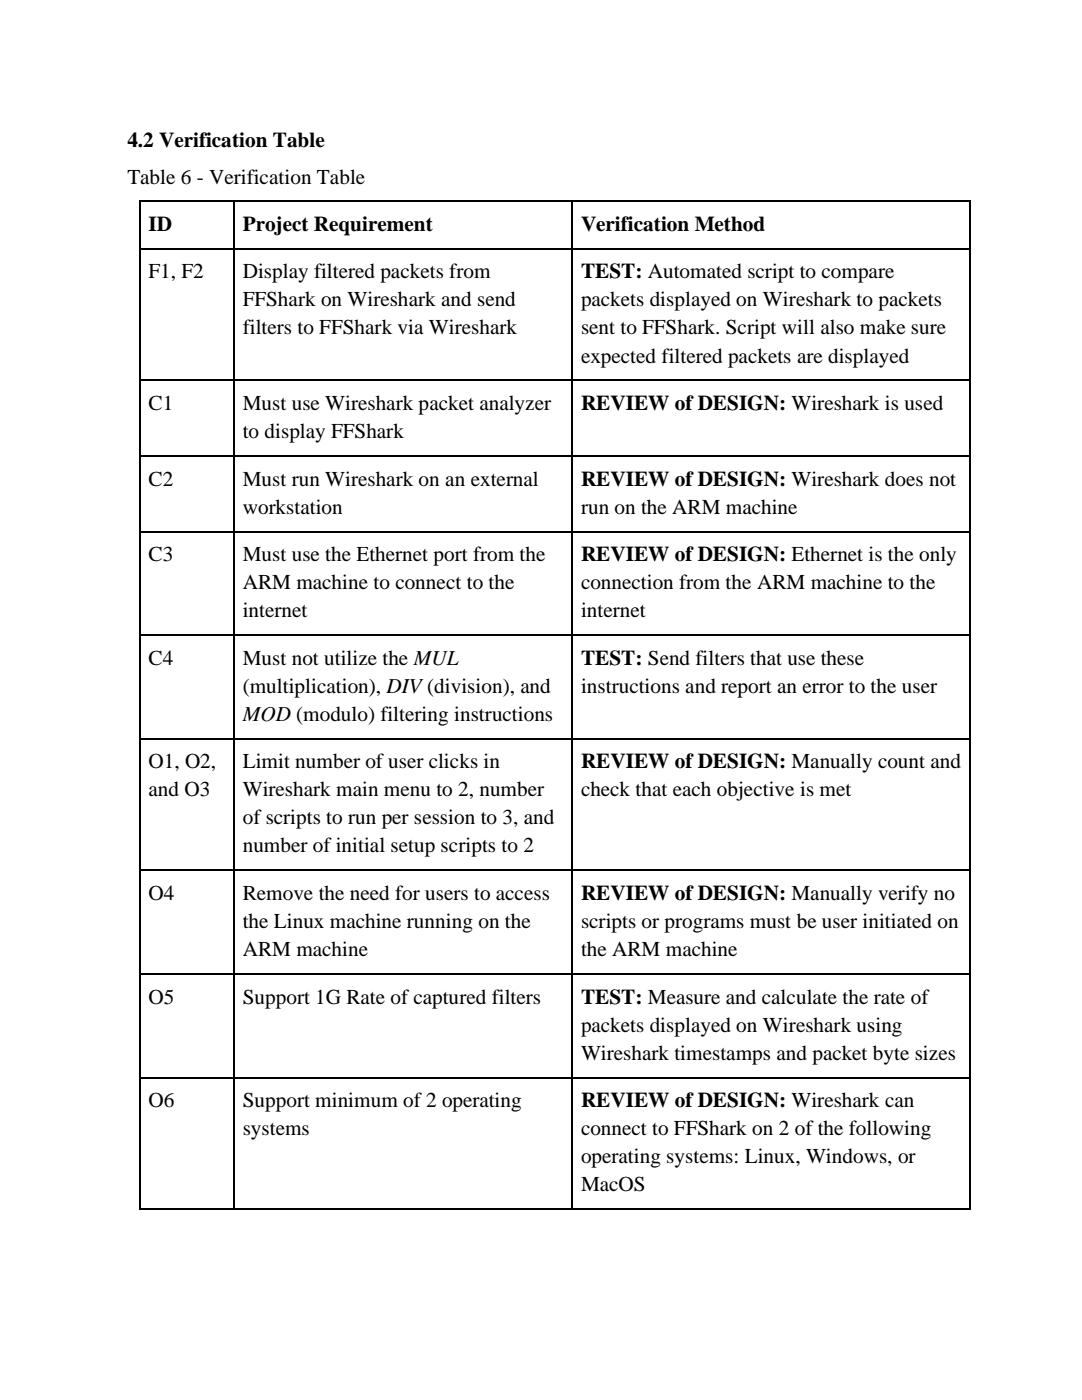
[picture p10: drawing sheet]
<svg xmlns="http://www.w3.org/2000/svg" width="216mm" height="279mm" viewBox="0 0 216 279" stroke-linecap="round" stroke-linejoin="round" font-family="sans-serif">
<defs><g id="words">
<g font-size="4.2">
<text x="25.4" y="29.3">4.2 Verification Table</text>
<text x="25.4" y="36.6">Table 6 - Verification Table</text>
<text x="29.6" y="46.1">ID</text>
<text x="48.4" y="46.1">Project Requirement</text>
<text x="115.9" y="46.1">Verification Method</text>
<text x="29.6" y="55.5">F1, F2</text>
<text x="48.4" y="55.5">Display filtered packets from</text>
<text x="115.9" y="55.5">TEST: Automated script to compare</text>
<text x="48.4" y="61.1">FFShark on Wireshark and send</text>
<text x="115.9" y="61.1">packets displayed on Wireshark to packets</text>
<text x="48.4" y="66.7">filters to FFShark via Wireshark</text>
<text x="115.9" y="66.7">sent to FFShark. Script will also make sure</text>
<text x="115.9" y="72.4">expected filtered packets are displayed</text>
<text x="29.6" y="81.8">C1</text>
<text x="48.4" y="81.8">Must use Wireshark packet analyzer</text>
<text x="115.9" y="81.8">REVIEW of DESIGN: Wireshark is used</text>
<text x="48.4" y="87.4">to display FFShark</text>
<text x="29.6" y="96.9">C2</text>
<text x="48.4" y="96.9">Must run Wireshark on an external</text>
<text x="115.9" y="96.9">REVIEW of DESIGN: Wireshark does not</text>
<text x="48.4" y="102.5">workstation</text>
<text x="115.9" y="102.5">run on the ARM machine</text>
<text x="29.6" y="112">C3</text>
<text x="48.4" y="112">Must use the Ethernet port from the</text>
<text x="115.9" y="112">REVIEW of DESIGN: Ethernet is the only</text>
<text x="48.4" y="117.6">ARM machine to connect to the</text>
<text x="115.9" y="117.6">connection from the ARM machine to the</text>
<text x="48.4" y="123.2">internet</text>
<text x="115.9" y="123.2">internet</text>
<text x="29.6" y="132.6">C4</text>
<text x="48.4" y="132.6">Must not utilize the MUL</text>
<text x="115.9" y="132.6">TEST: Send filters that use these</text>
<text x="48.4" y="138.2">(multiplication), DIV (division), and</text>
<text x="48.4" y="143.9">MOD (modulo) filtering instructions</text>
<text x="115.9" y="138.2">instructions and report an error to the user</text>
<text x="29.6" y="153.4">O1, O2,</text>
<text x="48.4" y="153.4">Limit number of user clicks in</text>
<text x="115.9" y="153.4">REVIEW of DESIGN: Manually count and</text>
<text x="29.6" y="158.9">and O3</text>
<text x="48.4" y="158.9">Wireshark main menu to 2, number</text>
<text x="115.9" y="158.9">check that each objective is met</text>
<text x="48.4" y="164.5">of scripts to run per session to 3, and</text>
<text x="48.4" y="170.1">number of initial setup scripts to 2</text>
<text x="29.6" y="179.6">O4</text>
<text x="48.4" y="179.6">Remove the need for users to access</text>
<text x="115.9" y="179.6">REVIEW of DESIGN: Manually verify no</text>
<text x="48.4" y="185.2">the Linux machine running on the</text>
<text x="115.9" y="185.2">scripts or programs must be user initiated on</text>
<text x="48.4" y="190.8">ARM machine</text>
<text x="115.9" y="190.8">the ARM machine</text>
<text x="29.6" y="200.3">O5</text>
<text x="48.4" y="200.3">Support 1G Rate of captured filters</text>
<text x="115.9" y="200.3">TEST: Measure and calculate the rate of</text>
<text x="115.9" y="205.9">packets displayed on Wireshark using</text>
<text x="115.9" y="211.5">Wireshark timestamps and packet byte sizes</text>
<text x="29.6" y="221">O6</text>
<text x="48.4" y="221">Support minimum of 2 operating</text>
<text x="115.9" y="221">REVIEW of DESIGN: Wireshark can</text>
<text x="48.4" y="226.6">systems</text>
<text x="115.9" y="226.6">connect to FFShark on 2 of the following</text>
<text x="115.9" y="232.1">operating systems: Linux, Windows, or</text>
<text x="115.9" y="237.8">MacOS</text>
</g>
</g></defs>
<g fill="none" stroke="#000" stroke-width=".34">
<path d="M27.9 40v201.2M28 40.2h18.5M28 49.7h18.5M46.7 42.1v199.1M46.8 40.2h67.2M46.8 49.7h67.2M114.3 40.2h79.1M114.3 49.7h79.1M193.5 40v201.2M28 75.9h18.5M46.8 75.9h67.2M114.3 75.9h79.1"/>
<path d="M28 91h18.5M46.8 91h67.2M114.3 91h79.1M28 106.1h18.5M46.8 106.1h67.2M114.3 106.1h79.1M28 126.8h18.5M46.8 126.8h67.2M114.3 126.8h79.1M28 173.7h18.5M46.8 173.7h67.2M114.3 173.7h79.1"/>
<path d="M28 194.4h18.5M46.8 194.4h67.2M114.3 194.4h79.1M28 215.1h18.5M46.8 215.1h67.2M114.3 215.1h79.1M28 241.4h18.5M46.8 241.4h67.2M114.3 241.4h79.1"/>
</g>
<g fill="#000">
<path d="M27.7 40h.3v.4h-.3z" fill-rule="evenodd"/>
<path d="M46.5 40.4h.3v1.7h-.3z" fill-rule="evenodd"/>
<path d="M46.5 40h.3v.4h-.3z" fill-rule="evenodd"/>
<path d="M114 40.4h.3v1.7h-.3z" fill-rule="evenodd"/>
<path d="M114 40h.3v.4h-.3z" fill-rule="evenodd"/>
<path d="M193.4 40h.3v.4h-.3z" fill-rule="evenodd"/>
<path d="M27.7 241.2h.3v.3h-.3z" fill-rule="evenodd"/>
<path d="M27.7 241.2h.3v.3h-.3z" fill-rule="evenodd"/>
<path d="M46.5 241.2h.3v.3h-.3z" fill-rule="evenodd"/>
<path d="M114 241.2h.3v.3h-.3z" fill-rule="evenodd"/>
<path d="M193.4 241.2h.3v.3h-.3z" fill-rule="evenodd"/>
<path d="M193.4 241.2h.3v.3h-.3z" fill-rule="evenodd"/>
</g>
<path d="M114.2 42.1v199.1M28 147.5h18.5M46.8 147.5h67.2M114.3 147.5h79.1" fill="none" stroke="#000" stroke-width=".35"/>
<use href="#words"/>
</svg>
